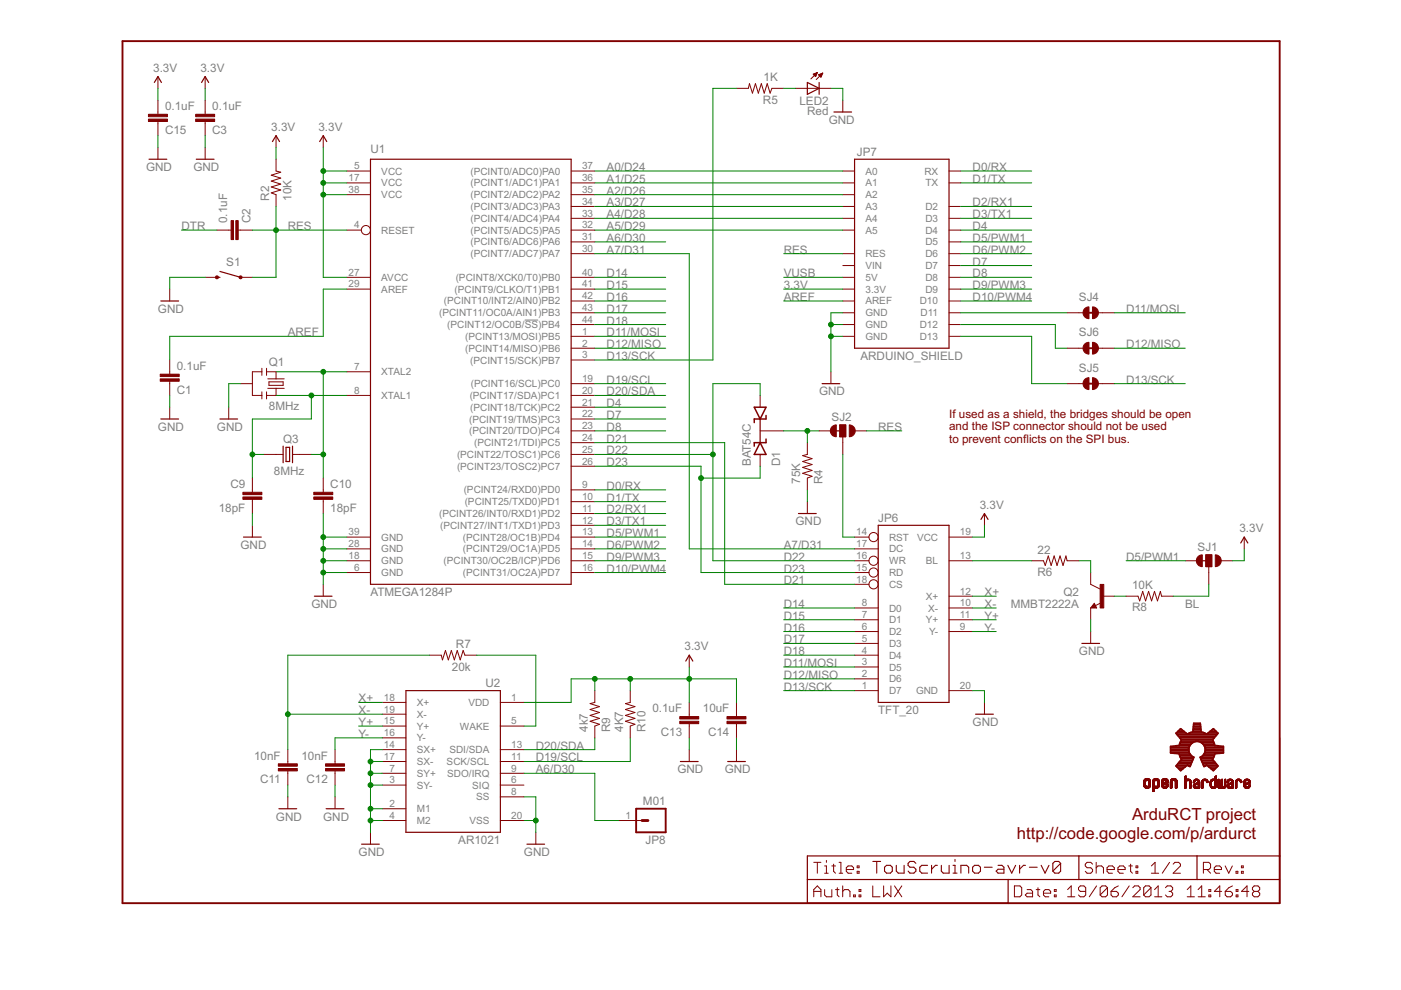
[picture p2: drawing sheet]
<svg xmlns="http://www.w3.org/2000/svg" width="297mm" height="210mm" viewBox="0 0 297 210" stroke-linecap="round" stroke-linejoin="round" font-family="sans-serif">
<defs><g id="words">
<g font-size="4" fill="#800000">
<text x="240" y="174">ArduRCT project</text>
<text x="215.6" y="178">http://code.google.com/p/ardurct</text>
</g>
<g font-size="2.8" fill="#808080">
<text x="32.5" y="15.2">3.3V</text>
<text x="42.5" y="15.2">3.3V</text>
<text x="161.9" y="17.2">1K</text>
<text x="35" y="23.4">0.1uF</text>
<text x="45" y="23.4">0.1uF</text>
<text x="161.8" y="22">R5</text>
<text x="169.5" y="22.2">LED2</text>
<text x="35" y="28.4">C15</text>
<text x="45" y="28.4">C3</text>
<text x="57.5" y="27.8">3.3V</text>
<text x="67.5" y="27.8">3.3V</text>
<text x="171.1" y="24.4">Red</text>
<text x="175.7" y="26.3">GND</text>
<text x="78.5" y="32.5">U1</text>
<text x="181.7" y="33">JP7</text>
<text x="31" y="36.3">GND</text>
<text x="41" y="36.3">GND</text>
<text x="128.6" y="36.3">A0/D24</text>
<text x="128.6" y="38.8">A1/D25</text>
<text x="128.6" y="41.3">A2/D26</text>
<text x="206.2" y="36.3">D0/RX</text>
<text x="206.2" y="38.8">D1/TX</text>
<text x="48.1" y="47.3" transform="rotate(-90 48.1 47.3)">0.1uF</text>
<text x="53.1" y="47.3" transform="rotate(-90 53.1 47.3)">C2</text>
<text x="57" y="42.5" transform="rotate(-90 57 42.5)">R2</text>
<text x="61.8" y="42.5" transform="rotate(-90 61.8 42.5)">10K</text>
<text x="128.6" y="43.8">A3/D27</text>
<text x="128.6" y="46.3">A4/D28</text>
<text x="206.2" y="43.8">D2/RX1</text>
<text x="206.2" y="46.3">D3/TX1</text>
<text x="38.5" y="48.8">DTR</text>
<text x="61" y="48.8">RES</text>
<text x="128.6" y="48.8">A5/D29</text>
<text x="128.6" y="51.3">A6/D30</text>
<text x="128.6" y="53.8">A7/D31</text>
<text x="166.2" y="53.8">RES</text>
<text x="206.2" y="51.3">D5/PWM1</text>
<text x="206.2" y="53.8">D6/PWM2</text>
<text x="206.2" y="48.8">D4</text>
<text x="48" y="56.3">S1</text>
<text x="128.6" y="58.8">D14</text>
<text x="166.2" y="58.8">VUSB</text>
<text x="206.2" y="58.8">D8</text>
<text x="206.2" y="56.3">D7</text>
<text x="128.6" y="61.3">D15</text>
<text x="128.6" y="63.8">D16</text>
<text x="166.2" y="63.8">AREF</text>
<text x="166.2" y="61.3">3.3V</text>
<text x="206.2" y="61.3">D9/PWM3</text>
<text x="206.2" y="63.8">D10/PWM4</text>
<text x="228.8" y="63.8">SJ4</text>
<text x="33.5" y="66.3">GND</text>
<text x="61" y="71.3">AREF</text>
<text x="128.6" y="71.3">D11/MOSI</text>
<text x="128.6" y="66.3">D17</text>
<text x="128.6" y="68.8">D18</text>
<text x="228.8" y="71.3">SJ6</text>
<text x="238.8" y="66.3">D11/MOSI</text>
<text x="57" y="77.6">Q1</text>
<text x="128.6" y="73.8">D12/MISO</text>
<text x="128.6" y="76.3">D13/SCK</text>
<text x="182.4" y="76.3">ARDUINO_SHIELD</text>
<text x="238.8" y="73.8">D12/MISO</text>
<text x="37.5" y="78.5">0.1uF</text>
<text x="37.5" y="83.5">C1</text>
<text x="128.6" y="81.3">D19/SCL</text>
<text x="128.6" y="83.8">D20/SDA</text>
<text x="173.7" y="83.8">GND</text>
<text x="228.8" y="78.8">SJ5</text>
<text x="238.8" y="81.3">D13/SCK</text>
<text x="57" y="86.8">8MHz</text>
<text x="128.6" y="86.3">D4</text>
<text x="128.6" y="88.8">D7</text>
<text x="176.3" y="89.3">SJ2</text>
<text x="33.5" y="91.3">GND</text>
<text x="46" y="91.3">GND</text>
<text x="60" y="93.9">Q3</text>
<text x="128.6" y="91.3">D8</text>
<text x="128.6" y="93.9">D21</text>
<text x="186.2" y="91.3">RES</text>
<text x="58.1" y="100.6">8MHz</text>
<text x="128.6" y="98.9">D23</text>
<text x="128.6" y="96.4">D22</text>
<text x="159.2" y="98.9" transform="rotate(-90 159.2 98.9)">BAT54C</text>
<text x="165.4" y="98.9" transform="rotate(-90 165.4 98.9)">D1</text>
<text x="48.9" y="103.5">C9</text>
<text x="70" y="103.5">C10</text>
<text x="128.6" y="103.9">D0/RX</text>
<text x="128.6" y="106.4">D1/TX</text>
<text x="169.7" y="102.6" transform="rotate(-90 169.7 102.6)">75K</text>
<text x="174.4" y="102.6" transform="rotate(-90 174.4 102.6)">R4</text>
<text x="207.7" y="107.9">3.3V</text>
<text x="46.4" y="108.5">18pF</text>
<text x="70" y="108.5">18pF</text>
<text x="128.6" y="113.9">D5/PWM1</text>
<text x="128.6" y="108.9">D2/RX1</text>
<text x="128.6" y="111.4">D3/TX1</text>
<text x="168.7" y="111.4">GND</text>
<text x="186.2" y="110.6">JP6</text>
<text x="262.8" y="112.9">3.3V</text>
<text x="51" y="116.4">GND</text>
<text x="128.6" y="116.4">D6/PWM2</text>
<text x="128.6" y="118.9">D9/PWM3</text>
<text x="166.2" y="116.4">A7/D31</text>
<text x="166.2" y="118.9">D22</text>
<text x="220" y="117.4">22</text>
<text x="238.8" y="118.9">D5/PWM1</text>
<text x="253.9" y="116.9">SJ1</text>
<text x="128.6" y="121.4">D10/PWM4</text>
<text x="166.2" y="121.4">D23</text>
<text x="166.2" y="123.9">D21</text>
<text x="220" y="122.1">R6</text>
<text x="240" y="124.9">10K</text>
<text x="66" y="128.9">GND</text>
<text x="78.5" y="126.4">ATMEGA1284P</text>
<text x="166.2" y="128.9">D14</text>
<text x="166.2" y="131.4">D15</text>
<text x="208.7" y="126.4">X+</text>
<text x="208.7" y="128.9">X-</text>
<text x="208.7" y="131.4">Y+</text>
<text x="214.3" y="128.9">MMBT2222A</text>
<text x="225.5" y="126.4">Q2</text>
<text x="240" y="129.6">R8</text>
<text x="251.3" y="128.9">BL</text>
<text x="96.7" y="137.4">R7</text>
<text x="145.1" y="137.9">3.3V</text>
<text x="166.2" y="133.9">D16</text>
<text x="166.2" y="136.4">D17</text>
<text x="208.7" y="133.9">Y-</text>
<text x="95.8" y="142.2">20k</text>
<text x="166.2" y="141.4">D11/MOSI</text>
<text x="166.2" y="143.9">D12/MISO</text>
<text x="166.2" y="138.9">D18</text>
<text x="228.8" y="138.9">GND</text>
<text x="76" y="148.9">X+</text>
<text x="102.9" y="145.7">U2</text>
<text x="166.2" y="146.4">D13/SCK</text>
<text x="76" y="151.4">X-</text>
<text x="76" y="153.9">Y+</text>
<text x="124.6" y="155.2" transform="rotate(-90 124.6 155.2)">4k7</text>
<text x="129.3" y="155.2" transform="rotate(-90 129.3 155.2)">R9</text>
<text x="132.1" y="155.2" transform="rotate(-90 132.1 155.2)">4K7</text>
<text x="136.9" y="155.2" transform="rotate(-90 136.9 155.2)">R10</text>
<text x="138.3" y="151.1">0.1uF</text>
<text x="149" y="151.1">10uF</text>
<text x="186.2" y="151.4">TFT_20</text>
<text x="206.2" y="153.9">GND</text>
<text x="53.9" y="161.1">10nF</text>
<text x="63.9" y="161.1">10nF</text>
<text x="76" y="156.4">Y-</text>
<text x="113.6" y="161.5">D19/SCL</text>
<text x="113.6" y="158.9">D20/SDA</text>
<text x="140.1" y="156.1">C13</text>
<text x="150.1" y="156.1">C14</text>
<text x="55.2" y="166.1">C11</text>
<text x="65" y="166.1">C12</text>
<text x="113.6" y="164">A6/D30</text>
<text x="143.6" y="164">GND</text>
<text x="153.6" y="164">GND</text>
<text x="58.5" y="174">GND</text>
<text x="68.5" y="174">GND</text>
<text x="136.3" y="170.7">M01</text>
<text x="97.2" y="179">AR1021</text>
<text x="136.9" y="179">JP8</text>
<text x="76" y="181.5">GND</text>
<text x="111.1" y="181.5">GND</text>
</g>
<g font-size="2.8" fill="#800000">
<text x="201.2" y="88.6">If used as a shield, the bridges should be open</text>
<text x="201.2" y="91.2">and the ISP connector should not be used</text>
<text x="201.2" y="93.9">to prevent conflicts on the SPI bus.</text>
</g>
<g font-size="2.4" fill="#808080">
<text x="75.1" y="35.9">5</text>
<text x="123.4" y="35.9">37</text>
<text x="73.9" y="38.4">17</text>
<text x="73.9" y="40.9">38</text>
<text x="80.8" y="39.5">VCC</text>
<text x="80.8" y="37">VCC</text>
<text x="99.7" y="39.5">(PCINT1/ADC1)PA1</text>
<text x="99.7" y="37">(PCINT0/ADC0)PA0</text>
<text x="123.4" y="40.9">35</text>
<text x="123.4" y="38.4">36</text>
<text x="183.5" y="37">A0</text>
<text x="183.5" y="39.5">A1</text>
<text x="196" y="37">RX</text>
<text x="196.2" y="39.5">TX</text>
<text x="80.8" y="42">VCC</text>
<text x="99.7" y="47">(PCINT4/ADC4)PA4</text>
<text x="99.7" y="44.5">(PCINT3/ADC3)PA3</text>
<text x="99.7" y="42">(PCINT2/ADC2)PA2</text>
<text x="123.4" y="45.9">33</text>
<text x="123.4" y="43.4">34</text>
<text x="183.5" y="42">A2</text>
<text x="183.5" y="44.5">A3</text>
<text x="183.5" y="47">A4</text>
<text x="196.2" y="44.5">D2</text>
<text x="196.2" y="47">D3</text>
<text x="75.1" y="48.4">4</text>
<text x="80.8" y="49.5">RESET</text>
<text x="99.7" y="52">(PCINT6/ADC6)PA6</text>
<text x="99.7" y="49.5">(PCINT5/ADC5)PA5</text>
<text x="123.4" y="50.9">31</text>
<text x="123.4" y="53.4">30</text>
<text x="123.4" y="48.4">32</text>
<text x="183.5" y="49.5">A5</text>
<text x="196.2" y="49.5">D4</text>
<text x="196.2" y="52">D5</text>
<text x="73.9" y="58.4">27</text>
<text x="80.8" y="59.6">AVCC</text>
<text x="96.6" y="59.6">(PCINT8/XCK0/T0)PB0</text>
<text x="99.7" y="54.5">(PCINT7/ADC7)PA7</text>
<text x="123.4" y="58.4">40</text>
<text x="183.5" y="57">VIN</text>
<text x="183.5" y="54.5">RES</text>
<text x="183.5" y="59.6">5V</text>
<text x="196.2" y="54.5">D6</text>
<text x="196.2" y="57">D7</text>
<text x="196.2" y="59.6">D8</text>
<text x="73.9" y="61">29</text>
<text x="80.8" y="62.1">AREF</text>
<text x="94.1" y="64.6">(PCINT10/INT2/AIN0)PB2</text>
<text x="96.4" y="62.1">(PCINT9/CLKO/T1)PB1</text>
<text x="123.4" y="66">43</text>
<text x="123.4" y="63.5">42</text>
<text x="123.4" y="61">41</text>
<text x="183.5" y="64.6">AREF</text>
<text x="183.5" y="62.1">3.3V</text>
<text x="195" y="64.6">D10</text>
<text x="196.2" y="62.1">D9</text>
<text x="93.1" y="67.1">(PCINT11/OC0A/AIN1)PB3</text>
<text x="94.8" y="69.6">(PCINT12/OC0B/SS)PB4</text>
<text x="123.4" y="71">1</text>
<text x="123.4" y="68.5">44</text>
<text x="183.5" y="67.1">GND</text>
<text x="183.5" y="69.6">GND</text>
<text x="195" y="69.6">D12</text>
<text x="195.2" y="67.1">D11</text>
<text x="98.6" y="74.6">(PCINT14/MISO)PB6</text>
<text x="98.6" y="72.1">(PCINT13/MOSI)PB5</text>
<text x="99.7" y="77.1">(PCINT15/SCK)PB7</text>
<text x="123.4" y="76">3</text>
<text x="123.4" y="73.5">2</text>
<text x="183.5" y="72.1">GND</text>
<text x="195" y="72.1">D13</text>
<text x="75.1" y="83.5">8</text>
<text x="75.1" y="78.5">7</text>
<text x="80.8" y="79.6">XTAL2</text>
<text x="99.8" y="82.1">(PCINT16/SCL)PC0</text>
<text x="123.4" y="83.5">20</text>
<text x="123.4" y="81">19</text>
<text x="80.8" y="84.6">XTAL1</text>
<text x="99.5" y="89.6">(PCINT19/TMS)PC3</text>
<text x="99.6" y="84.6">(PCINT17/SDA)PC1</text>
<text x="99.7" y="87.1">(PCINT18/TCK)PC2</text>
<text x="123.4" y="88.5">22</text>
<text x="123.4" y="86">21</text>
<text x="99.5" y="92.1">(PCINT20/TDO)PC4</text>
<text x="100.5" y="94.6">(PCINT21/TDI)PC5</text>
<text x="123.4" y="93.5">24</text>
<text x="123.4" y="91">23</text>
<text x="96.9" y="99.6">(PCINT23/TOSC2)PC7</text>
<text x="96.9" y="97.1">(PCINT22/TOSC1)PC6</text>
<text x="123.4" y="98.5">26</text>
<text x="123.4" y="96">25</text>
<text x="98.3" y="104.6">(PCINT24/RXD0)PD0</text>
<text x="98.5" y="107.1">(PCINT25/TXD0)PD1</text>
<text x="123.4" y="106">10</text>
<text x="123.4" y="103.5">9</text>
<text x="73.9" y="113.5">39</text>
<text x="93.1" y="109.6">(PCINT26/INT0/RXD1)PD2</text>
<text x="93.3" y="112.1">(PCINT27/INT1/TXD1)PD3</text>
<text x="123.4" y="113.5">13</text>
<text x="123.4" y="111">12</text>
<text x="123.4" y="108.5">11</text>
<text x="181.5" y="113.5">14</text>
<text x="203.5" y="113.5">19</text>
<text x="73.9" y="118.5">18</text>
<text x="73.9" y="116">28</text>
<text x="80.8" y="119.6">GND</text>
<text x="80.8" y="117.1">GND</text>
<text x="80.8" y="114.6">GND</text>
<text x="94" y="119.6">(PCINT30/OC2B/ICP)PD6</text>
<text x="98.2" y="117.1">(PCINT29/OC1A)PD5</text>
<text x="98.2" y="114.6">(PCINT28/OC1B)PD4</text>
<text x="123.4" y="118.5">15</text>
<text x="123.4" y="116">14</text>
<text x="181.5" y="116">17</text>
<text x="181.5" y="118.5">16</text>
<text x="188.5" y="114.6">RST</text>
<text x="188.5" y="117.1">DC</text>
<text x="188.5" y="119.6">WR</text>
<text x="194.4" y="114.6">VCC</text>
<text x="196.3" y="119.6">BL</text>
<text x="203.5" y="118.5">13</text>
<text x="75.1" y="121">6</text>
<text x="80.8" y="122.1">GND</text>
<text x="98.2" y="122.1">(PCINT31/OC2A)PD7</text>
<text x="123.4" y="121">16</text>
<text x="181.5" y="123.5">18</text>
<text x="181.5" y="121">15</text>
<text x="188.5" y="124.6">CS</text>
<text x="188.5" y="122.1">RD</text>
<text x="182.7" y="128.6">8</text>
<text x="182.7" y="131.1">7</text>
<text x="188.5" y="129.7">D0</text>
<text x="196.3" y="127.2">X+</text>
<text x="196.8" y="129.7">X-</text>
<text x="203.5" y="126">12</text>
<text x="203.5" y="128.6">10</text>
<text x="203.5" y="131.1">11</text>
<text x="182.7" y="133.6">6</text>
<text x="182.7" y="136.1">5</text>
<text x="188.5" y="132.2">D1</text>
<text x="188.5" y="134.7">D2</text>
<text x="188.5" y="137.2">D3</text>
<text x="196.3" y="132.2">Y+</text>
<text x="197" y="134.7">Y-</text>
<text x="203.5" y="133.6">9</text>
<text x="182.7" y="138.6">4</text>
<text x="182.7" y="141.1">3</text>
<text x="182.7" y="143.6">2</text>
<text x="188.5" y="139.7">D4</text>
<text x="188.5" y="142.2">D5</text>
<text x="81.4" y="148.6">18</text>
<text x="88.4" y="149.7">X+</text>
<text x="99.3" y="149.7">VDD</text>
<text x="108.4" y="148.6">1</text>
<text x="182.7" y="146.1">1</text>
<text x="188.5" y="147.2">D7</text>
<text x="188.5" y="144.7">D6</text>
<text x="194.2" y="147.2">GND</text>
<text x="203.5" y="146.1">20</text>
<text x="81.4" y="151.1">19</text>
<text x="81.4" y="153.6">15</text>
<text x="88.4" y="152.2">X-</text>
<text x="88.4" y="154.7">Y+</text>
<text x="97.5" y="154.7">WAKE</text>
<text x="108.4" y="153.6">5</text>
<text x="81.4" y="156.1">16</text>
<text x="81.4" y="158.6">14</text>
<text x="81.4" y="161.1">17</text>
<text x="88.4" y="157.2">Y-</text>
<text x="88.4" y="159.7">SX+</text>
<text x="95.3" y="159.7">SDI/SDA</text>
<text x="108.4" y="158.6">13</text>
<text x="108.4" y="161.1">11</text>
<text x="82.6" y="163.6">7</text>
<text x="82.6" y="166.1">3</text>
<text x="88.4" y="162.2">SX-</text>
<text x="88.4" y="164.7">SY+</text>
<text x="88.4" y="167.2">SY-</text>
<text x="94.7" y="162.2">SCK/SCL</text>
<text x="94.8" y="164.7">SDO/IRQ</text>
<text x="100.1" y="167.2">SIQ</text>
<text x="108.4" y="163.6">9</text>
<text x="108.4" y="166.1">6</text>
<text x="82.6" y="171.1">2</text>
<text x="82.6" y="173.6">4</text>
<text x="88.4" y="172.2">M1</text>
<text x="100.9" y="169.7">SS</text>
<text x="108.4" y="173.6">20</text>
<text x="108.4" y="168.6">8</text>
<text x="132.6" y="173.6">1</text>
<text x="88.4" y="174.7">M2</text>
<text x="99.5" y="174.7">VSS</text>
</g>
</g></defs>
<path d="M111.3 67.9h2.8" fill="none" stroke="#808080" stroke-width=".21"/>
<g fill="none" stroke="#800000" stroke-width=".21">
<path d="M33.5 16.2v2.5M43.5 16.2v2.5M156.1 18.7h2.6l.2-1 .6 2 .7-2 .6 2 .6-2 .6 2 .7-2 .6 2 .4-1h2.5M168.7 18.7h7.5M172.4 15.7l.9-.3-.4 .8zM172.5 15.8h.6M172.6 15.7h.6M172.6 15.9h.5M172.7 16h.3M172.8 15.6h.4M172.8 16.2h.2M173.1 15.5h.2"/>
<path d="M173.3 15.4l-1.4 1.3M173.5 15.9l.9-.4-.3 .9zM173.6 15.9h.6M173.7 15.8h.6M173.7 16h.5M173.8 16.2h.3M174 15.7h.3M174 16.3h.1M174.2 15.6h.2M174.4 15.5l-1.3 1.4M33.5 21.3v3M33.5 25.8v3"/>
<path d="M33.5 31.3v2.5M43.5 21.3v3M43.5 25.8v3M43.5 31.3v2.5M58.5 33.8v2.5l1 .2-2 .6 2 .7-2 .6 2 .6-2 .6 2 .7-2 .6 1 .4v2.5M58.5 28.8v2.5M68.5 28.8v2.5M73.5 38.8h5M73.5 36.3h5M121.1 38.8h5M121.1 36.3h5M178.7 21.3v2.4"/>
<path d="M178.7 38.8h2.5M178.7 36.3h2.5M201.2 38.8h2.5M201.2 36.3h2.5M43.5 58.8h2.5M46 48.8h3M50.5 48.8h3M51 58.8h2.5M73.5 48.8h3.1M73.5 58.8h5M73.5 41.3h5M121.1 48.8h5"/>
<path d="M121.1 58.8h5M121.1 51.3h5M121.1 53.8h5M121.1 46.3h5M121.1 43.8h5M121.1 41.3h5M178.7 48.8h2.5M178.7 58.8h2.5M178.7 53.8h2.5M178.7 46.3h2.5M178.7 43.8h2.5M178.7 41.3h2.5"/>
<path d="M178.7 56.3h2.5M201.2 48.8h2.5M201.2 58.8h2.5M201.2 51.3h2.5M201.2 53.8h2.5M201.2 46.3h2.5M201.2 43.8h2.5M201.2 56.3h2.5M36 61.3v2.5M36 76.3v3M55.5 78.8h-2v5h2M55.5 78.1v1.5"/>
<path d="M56.5 78.8h2v1.5M56.5 78.1v1.5M73.5 78.8h5M73.5 61.3h5M121.1 76.3h5M121.1 73.8h5M121.1 71.3h5M121.1 68.8h5M121.1 66.3h5M121.1 63.8h5M121.1 61.3h5M176.2 78.8v2.5"/>
<path d="M178.7 71.3h2.5M178.7 68.8h2.5M178.7 66.3h2.5M178.7 63.8h2.5M178.7 61.3h2.5M201.2 71.3h2.5M201.2 68.8h2.5M201.2 66.3h2.5M201.2 63.8h2.5M201.2 61.3h2.5M226.3 73.8h3.3M226.3 66.3h3.3"/>
<path d="M232.9 73.8h3.4M232.9 66.3h3.4M36 80.8v3M36 86.3v2.5M48.5 86.3v2.5M51 81.3h2.5M55.5 83.1v1.5M56 96.4h4M56.5 83.1v1.5M56.8 80.3h3.5M56.8 82.3h3.5M57 81h3v.7h-3z"/>
<path d="M58.5 82.3v1.5h-2M62 96.4h4M73.5 83.8h5M121.1 83.8h5M121.1 81.3h5M121.1 98.8h5M121.1 96.4h5M121.1 93.9h5M121.1 91.4h5M121.1 88.8h5M121.1 86.3h5M161.2 91.4h5"/>
<path d="M161.2 83.8v2.5M161.2 96.4v2.4M171.2 93.9v2.5l-1 .2 2 .6-2 .7 2 .6-2 .6 2 .6-2 .7 2 .6-1 .4v2.5M173.7 91.4h2.5M178.1 90.1h1.2v2.5h-1.2zM178.7 92.6v3.8M181.2 91.4h2.5M226.3 81.3h3.3M232.9 81.3h3.4M53.5 101.4v3M53.5 105.9v3M53.5 111.4v2.5"/>
<path d="M68.5 101.4v3M68.5 105.9v3M73.5 118.9h5M73.5 116.4h5M73.5 113.9h5M121.1 118.9h5M121.1 116.4h5M121.1 113.9h5M121.1 111.4h5M121.1 108.9h5M121.1 106.4h5M121.1 103.9h5"/>
<path d="M171.2 106.4v2.5M181.2 118.9h3M181.2 116.4h5M181.2 113.9h3M201.2 118.9h5M201.2 113.9h5M208.7 108.9v2.5M218.7 118.9h2.5l.4 1 .6-2 .7 2 .6-2 .6 2 .6-2 .7 2 .6-2 .3 1h2.4M251.3 118.9h2.5M255.7 117.6h1.2v2.5h-1.2zM258.8 118.9h2.5M263.8 113.9v2.5"/>
<path d="M68.5 123.9v2.5M73.5 121.4h5M91.1 138.9h2.5l.2 1 .6-2 .7 2 .6-2 .6 2 .6-2 .7 2 .6-2 .4 1h2.5M121.1 121.4h5M146.1 138.9v2.5M181.2 121.4h3M181.2 128.9h5M181.2 138.9h5M181.2 123.9h3M181.2 131.4h5M181.2 133.9h5M181.2 136.4h5"/>
<path d="M201.2 128.9h5M201.2 126.4h5M201.2 131.4h5M201.2 133.9h5M231.2 121.4v2.5l2.1 1M231.2 128.9v2.5M231.2 133.9v2.5M232 127.9l.5 1h-1.3zM233.4 127.8l-1.2 .6M233.8 126.4h2.5M238.8 126.4h2.5l.3 1 .7-2 .6 2 .6-2 .7 2 .6-2 .6 2 .6-2 .3 1h2.5M256.3 120.1v3.8"/>
<path d="M61 158.9v3M71 158.9v3M81 148.9h5.1M81 151.4h5.1M81 153.9h5.1M81 156.4h5.1M81 158.9h5.1M106.1 148.9h5M106.1 153.9h5M106.1 158.9h5M126.1 146.4v2.5l-1 .3 2 .6-2 .6 2 .7-2 .6 2 .6-2 .6 2 .7-1 .3v2.5M133.6 146.4v2.5l-1 .3 2 .6-2 .6 2 .7-2 .6 2 .6-2 .6 2 .7-1 .3v2.5"/>
<path d="M146.1 148.9v3M146.1 153.4v3M146.1 158.9v2.6M156.1 148.9v3M156.1 153.4v3M156.1 158.9v2.6M181.2 146.4h5M181.2 141.4h5M181.2 143.9h5M201.2 146.4h5M208.7 148.9v2.5M61 163.4v3.1"/>
<path d="M61 169v2.5M71 163.4v3.1M71 169v2.5M78.5 176.5v2.5M81 166.5h5.1M81 171.5h5.1M81 174h5.1M81 161.5h5.1M81 164h5.1M106.1 166.5h5M106.1 174h5M106.1 161.5h5"/>
<path d="M106.1 164h5M106.1 169h5M113.6 176.5v2.5M131.1 174h5M242.5 166.5h.4M242.5 166.4h.4M242.5 166.3h.4M242.5 166.2h.4M242.5 166.1h.4M242.5 166h.4M242.5 165.9h.4M242.5 165.8h.4"/>
<path d="M242.5 165.7h.4M242.5 166.6l.5 .1M242.5 166.6h.4M242.5 165.6h.4M242.5 166.7h.6M242.5 166.7l1.4 .1M242.6 165.4h1.3M242.6 166.8h1.2M242.6 165.4h1.2M242.6 165.3h1.2M242.7 166.9h1.1M242.7 165.3h1.1"/>
<path d="M242.7 165.2h1M242.8 167h.9M242.8 165.2h.8M242.8 167h.8M242.9 165.1h.7M243 167.1h.5M243 165.6h-.5M243 165.5h-.5M243 165.1h.4M243.1 165.5h-.6M243.1 167.2h.2M243.3 165.5h.6"/>
<path d="M243.4 165.5h.5M243.5 165.6h.4M243.5 166.6h.4M243.5 166.5h.4M243.5 165.7h.4M243.5 166.4h.4M243.5 166.3h.4M243.5 166.2h.4M243.5 166.1h.4M243.5 166h.4M243.5 165.9h.4M243.5 165.8h.4"/>
<path d="M243.7 166.9l-1 .1M243.8 166.8l-1.2 .1M243.9 166.7h-.5M243.9 166.6l-.5 .1M244.4 167.6h.4M244.4 167.5h.4M244.4 167.4h.4M244.4 167.3h.4M244.4 167.2h.4M244.4 167.1h1M244.4 166.7l1.4 .1M244.4 166.7h.5"/>
<path d="M244.4 166.6l.5 .1M244.4 166.6h.4M244.4 166.5h.4M244.4 166.4h.4M244.4 166.3h.4M244.4 166.2h.4M244.4 166.1h.4M244.4 166h.4M244.4 165.9h.4M244.4 165.8h.4M244.4 165.7h.4M244.4 165.6h.4"/>
<path d="M244.5 165.4h1.2M244.5 165.3h1.2M244.6 167.8h-.2M244.6 165.2h1M244.7 165.2h.8M244.7 167.7l-.3 .1M244.8 167.7h-.4M244.8 165.1h.6M244.8 165.7h-.4M244.8 165.6h-.4M244.9 165.5h-.5M244.9 165.1h.4"/>
<path d="M245 165.5h-.6M245 167.2h.2M245.2 165.5h.6M245.3 166.7h.5M245.3 165.5h.5M245.4 165.6h.4M245.4 166.6h.4M245.4 166.5h.4M245.4 165.7h.4M245.4 166.4h.4M245.4 166.3h.4M245.4 166.2h.4"/>
<path d="M245.4 166.1h.4M245.4 166h.4M245.4 165.9h.4M245.4 165.8h.4M245.5 167l-1.1 .1M245.6 167h-1.2M245.6 166.9l-1.2 .1M245.7 166.9h-1.3M245.7 166.8l-1.3 .1M245.7 166.8h-1.3M245.7 165.4h-1.2M245.8 166.6h-.4"/>
<path d="M246.3 166.6h.4M246.3 166.5h.4M246.3 165.9l.4 .1M246.3 165.9h.3M246.3 165.8h.3M246.3 165.6h.4M246.3 166.7h.5M246.3 166.7h1.3M246.4 166.8h1.2M246.4 165.4h1.2M246.4 165.3h1.2M246.4 166.9h1.1"/>
<path d="M246.4 165.3h1.1M246.5 166.9h1M246.5 165.2h1M246.5 167h.9M246.5 165.2h.9M246.6 167h.8M246.6 165.8h-.3M246.6 165.1h.7M246.7 165.7l-.4 .1M246.7 165.7h-.4M246.7 165.6h-.4M246.7 167.1h.5"/>
<path d="M246.7 166.4h-.4M246.7 166h1M246.8 165.5h-.5M246.8 165.1h.4M246.8 166.4h-.5M246.9 167.2h.2M246.9 165.5h-.6M246.9 165.9h.8M247 166.3h-.7M247 165.9h.7M247.1 165.5h.5M247.1 165.8h.6"/>
<path d="M247.1 166.7h.5M247.2 166.2h-.9M247.2 165.5h.5M247.2 165.6h.5M247.2 165.8h.5M247.3 166.6h.4M247.3 165.6h.4M247.3 166.5h.4M247.3 165.7h.4M247.3 166.2h-1M247.3 166.4h.4M247.4 166.3h.3"/>
<path d="M247.4 166.1h-1.1M247.5 166.3h.2M247.5 166.1h-1.2M247.6 166.2h.1M247.6 165.4h-1.3M247.6 166h-1.3M247.7 166.6h-.5M248.1 166.9h.4M248.1 166.8h.4M248.1 166.7h.4M248.1 166.6h.4M248.1 166.5h.4"/>
<path d="M248.1 166.4h.4M248.1 166.3h.4M248.1 166.2h.4M248.1 166.1h.4M248.1 166h.4M248.1 165.9h.4M248.1 165.8h.4M248.1 165.7h.4M248.2 167.1h.1M248.2 165.4h1.3M248.3 165.3h1.1M248.4 165.2h1"/>
<path d="M248.4 165.2h.9M248.5 167l-.4 .1M248.5 167h-.4M248.5 165.1h.7M248.5 165.7h-.4M248.6 165.6l-.4 .1M248.6 165.6h-.4M248.6 165.1h.5M248.7 165.5h-.5M248.8 165.5h-.6M249 165.5h.5M249.1 165.5h.5"/>
<path d="M249.1 165.6h.5M249.2 165.6h.4M249.2 166.9h.4M249.2 166.8h.4M249.2 166.7h.4M249.2 166.6h.4M249.2 166.5h.4M249.2 166.4h.4M249.2 166.3h.4M249.2 166.2h.4M249.2 166.1h.4M249.2 166h.4"/>
<path d="M249.2 165.9h.4M249.2 165.8h.4M249.2 165.7h.4M249.2 167.1h.2M249.5 167l-.3 .1M249.5 165.4h-1.3M249.6 167h-.4M251.2 167.1h.2M251.2 164.7h.3M251.2 167h.3M251.2 166.9h.3M251.2 166.8h.3"/>
<path d="M251.2 166.7h.3M251.2 166.6h.3M251.2 166.5h.3M251.2 166.4h.3M251.2 166.3h.3M251.2 166.2h.3M251.2 166.1h.3M251.2 166h.3M251.2 165.9h.3M251.2 165.8h.3M251.2 165.7h.3M251.2 165.4h1.2"/>
<path d="M251.2 165.3h1.1M251.2 165.2l1.1 .1M251.2 165.2h.3M251.2 165.1h.3M251.2 165h.3M251.2 164.9h.3M251.2 164.8h.3M251.2 164.6h.3M251.2 167.2h.1M251.3 164.6h.2M251.3 164.5h.2M251.5 167l-.3 .1"/>
<path d="M251.5 165.8h-.3M251.5 165.7h-.3M251.6 165.6l-.4 .1M251.6 165.2h.6M251.7 165.6h-.5M251.7 165.5h-.5M251.8 165.2h.1M252.1 165.5h.4M252.1 165.6h.4M252.2 165.6h.3M252.2 165.7h.3M252.3 165.7h.3"/>
<path d="M252.3 167h.2M252.3 166.9h.3M252.3 166.8h.3M252.3 166.7h.3M252.3 166.6h.3M252.3 166.5h.3M252.3 166.4h.3M252.3 166.3h.3M252.3 166.2h.3M252.3 166.1h.3M252.3 166h.3M252.3 165.9h.3"/>
<path d="M252.3 165.8h.3M252.4 167.2h-.1M252.5 165.5h-1.3M252.5 167.1h-.2M252.5 167l-.2 .1M252.6 166.9l-.3 .1M253 166.7l.4 .1M253 166.7h.3M253 166.6h.3M253 165.9h.2M253 166.8l.5 .1M253 166.8h.4"/>
<path d="M253 165.7h.3M253 166.9h.9M253 165.6h.4M253.1 166.9l.8 .1M253.2 167h.7M253.2 165.4h1M253.3 165.9h-.3M253.3 165.3h.8M253.3 165.8l-.3 .1M253.3 167.1h.6M253.3 165.8h-.3M253.3 166.2h1.1"/>
<path d="M253.3 165.7h-.3M253.4 166.5l-.4 .1M253.4 167.2h.5M253.4 166.5h-.4M253.4 165.2h.6M253.4 166.1h1M253.4 165.6h-.4M253.5 165.5h-.4M253.5 166.4l-.5 .1M253.6 167.2h.1M253.6 166.1h.8M253.6 166.4h-.6"/>
<path d="M253.6 165.2h.1M253.7 166.9h.1M253.7 166h.7M253.8 166.3h-.7M253.8 166h.6M253.9 166.3h-.7M253.9 165.5h.4M253.9 165.6h.4M254 165.9h.4M254 165.6h.3M254 165.7h.3M254 166.3h.4"/>
<path d="M254 165.7l.4 .1M254.1 167.2h.1M254.1 167h.3M254.1 166.9h.3M254.1 166.8h.3M254.1 166.7h.3M254.1 166.6h.3M254.1 166.5h.3M254.1 166.4h.3M254.1 166.3h.3M254.1 165.8h.3M254.3 167.1h-.2"/>
<path d="M254.3 165.5h-1.2M254.4 167l-.3 .1M254.4 166.2h-1.2M254.8 167.2h.1M254.8 167h.3M254.8 166.9h.3M254.8 166.8h.3M254.8 166.7h.3M254.8 166.6h.3M254.8 166.5h.3M254.8 166.4h.3M254.8 166.3h.3"/>
<path d="M254.8 166.2h.3M254.8 166.1h.3M254.8 166h.3M254.8 165.9h.3M254.8 165.8h.3M254.8 165.7h.3M254.8 165.6h.4M254.9 165.4h1.1M255 165.4h1M255 167.1h-.2M255 165.3h.9M255.1 167l-.3 .1"/>
<path d="M255.1 165.3h.8M255.1 165.8h-.3M255.1 165.7h-.3M255.2 165.2h.5M255.2 165.6h-.4M255.3 165.5h-.4M255.4 165.2h.1M255.6 165.5h.5M255.7 165.6h.4M255.8 165.6h.3M255.8 165.7h.3M255.8 165.8h.3"/>
<path d="M255.9 165.9h.1M256 165.5h-1.1M256.1 165.9h-.2M256.1 165.8l-.2 .1M256.6 166.5h.3M256.6 166.4h.3M256.6 166.3h.3M256.6 166.2h.3M256.6 166.1h.3M256.6 166h.3M256.6 165.9h.3M256.6 166.6h.3"/>
<path d="M256.6 165.8h.3M256.6 166.7l.4 .1M256.6 166.7h.3M256.6 165.7h.3M256.6 166.8l.6 .1M256.6 166.8h.4M256.7 166.9h1.1M256.7 165.4h1.2M256.8 165.4h1.1M256.8 167h.9M256.8 165.3h1.1M256.9 165.3h1"/>
<path d="M256.9 167.1h.7M256.9 165.7h-.3M257 165.2h.5M257 167.2h.5M257 165.6h-.4M257.1 165.5h-.5M257.2 167.2h.1M257.2 165.2h.1M257.4 165.5h.5M257.5 166.8h.4M257.5 165.6h.4M257.6 165.6h.3"/>
<path d="M257.6 166.7h.3M257.6 165.7h.3M257.6 166.6h.3M257.6 166.5h.3M257.6 166.4h.3M257.6 166.3h.3M257.6 166.2h.3M257.6 166.1h.3M257.6 166h.3M257.6 165.9h.3M257.6 165.8h.3M257.6 165.2h.3"/>
<path d="M257.6 165.1h.3M257.6 165h.3M257.6 164.9h.3M257.6 164.8h.3M257.6 164.7h.3M257.7 164.6h.2M257.7 164.5h.2M257.9 166.8l-.6 .1M257.9 166.7l-.4 .1M257.9 165.5h-1.2M258.2 166.6h.3M258.2 166.5h.3"/>
<path d="M258.2 166.4h.3M258.2 166.3h.3M258.2 166.2h.3M258.2 166.1h.3M258.2 166h.3M258.2 165.9h.3M258.2 165.8h.3M258.2 165.7h.3M258.2 165.6h.3M258.2 165.5h.3M258.2 165.4h.3M258.2 166.8l.4 .1"/>
<path d="M258.2 166.8h.3M258.2 166.7l.3 .1M258.2 166.7h.3M258.2 165.3h.3M258.2 166.9h1.6M258.3 166.9h1.5M258.3 167h1.5M258.3 167h1.4M258.4 165.2h.1M258.4 167.1h.6M258.5 167.2h.4M258.7 167.2h.1"/>
<path d="M258.7 166.9h.6M258.8 166.8h.4M258.9 166.7h.3M258.9 166.6h.3M258.9 166.5h.3M258.9 166.4h.3M258.9 166.3h.3M258.9 166.2h.3M258.9 166.1h.3M258.9 166h.3M258.9 165.9h.3M258.9 165.8h.3"/>
<path d="M258.9 165.7h.3M258.9 165.6h.3M258.9 165.5h.3M258.9 165.4h.3M258.9 165.3h.3M259.1 165.2h.1M259.1 167.1h.6M259.2 167.2h.4M259.5 166.8h.4M259.5 166.7h.4M259.6 166.7h.3M259.6 166.6h.3"/>
<path d="M259.6 166.5h.3M259.6 166.4h.3M259.6 166.3h.3M259.6 166.2h.3M259.6 166.1h.3M259.6 166h.3M259.6 165.9h.3M259.6 165.8h.3M259.6 165.7h.3M259.6 165.6h.3M259.6 165.5h.3M259.6 165.4h.3"/>
<path d="M259.6 165.3h.3M259.7 165.2h.2M259.9 166.8l-.5 .1M260.1 166.7l.4 .1M260.1 166.7h.4M260.1 166.6h.4M260.2 166.8h.3M260.2 165.7h.3M260.2 166.8l.4 .1M260.2 166.9h.8M260.2 166.9l.8 .1M260.3 167h.7"/>
<path d="M260.3 165.9l-.1 .1M260.3 165.4h1M260.4 165.9h-.2M260.4 165.3h.9M260.4 167.1h.6M260.4 165.8l-.2 .1M260.4 165.3h.8M260.5 166.2h1M260.5 165.8h-.3M260.5 166.5h-.4M260.5 165.7h-.3M260.5 167.2h.5"/>
<path d="M260.5 165.6l-.3 .1M260.5 166.5h-.3M260.6 166.1h.9M260.6 165.2h.5M260.6 165.6h-.4M260.6 165.5h-.4M260.7 166.4l-.5 .1M260.7 166.4h-.5M260.7 166.1h.8M260.8 165.2h.1M260.8 166.9h.2M260.8 166h.7"/>
<path d="M260.9 166.3h-.7M261 166h.5M261 165.5h.4M261 166.3h-.7M261.1 165.6h.4M261.1 165.9h.4M261.1 165.6l.4 .1M261.2 165.7h.3M261.2 165.8h.3M261.2 167h.3M261.2 166.9h.3M261.2 166.8h.3"/>
<path d="M261.2 166.7h.3M261.2 166.6h.3M261.2 166.5h.3M261.2 166.4h.3M261.2 166.3h.3M261.3 167.2h-.1M261.4 165.5h-1.1M261.4 167.1h-.2M261.5 167l-.3 .1M261.5 166.2h-1.2M261.9 167h.3M261.9 166.9h.3"/>
<path d="M261.9 166.8h.3M261.9 166.7h.3M261.9 166.6h.3M261.9 166.5h.3M261.9 166.4h.3M261.9 166.3h.3M261.9 166.2h.3M261.9 166.1h.3M261.9 166h.3M261.9 165.9h.3M261.9 165.8h.3M262 167.2h.1"/>
<path d="M262.1 165.4h1M262.1 167.1h-.2M262.2 165.3h.8M262.2 167l-.3 .1M262.2 165.7l-.2 .1M262.3 165.7h-.3M262.3 165.6l-.3 .1M262.3 165.2h.6M262.4 165.6h-.4M262.4 165.5h-.4M262.6 165.2h.1M262.8 165.5h.4"/>
<path d="M262.8 165.6h.4M262.9 165.6h.3M263 165.7h.3M263 165.8h.3M263 165.9h.1M263.2 165.5h-1.2M263.2 165.9h-.2M263.3 165.8l-.3 .1M263.7 166.6l.4 .1M263.7 166.6h.3M263.7 166.5h.4M263.7 166.1h1.2"/>
<path d="M263.7 166.1h.3M263.7 166h.3M263.7 165.9h.3M263.7 165.8h.3M263.7 166.7l.4 .1M263.7 166.7h.4M263.8 166.8h.4M263.8 166.8l.5 .1M263.8 166.9h1.1M263.9 165.4h1M263.9 167h.9M264 167h.8"/>
<path d="M264 165.3h.8M264 166.5h-.3M264 165.7l-.3 .1M264.1 165.7h-.4M264.1 167.1h.6M264.1 165.6l-.4 .1M264.1 165.2h.6M264.1 165.6h-.3M264.2 167.2h.4M264.2 166.4l-.5 .1M264.2 165.5h-.4M264.2 166.1h.8"/>
<path d="M264.3 166.4h-.6M264.3 165.2h.2M264.4 167.2h.1M264.5 166.3h-.8M264.5 166h.6M264.5 166.9h.5M264.6 165.5h.4M264.6 165.9h.5M264.6 165.6h.4M264.7 166.8h.3M264.7 166.2h-1M264.7 165.9h.4"/>
<path d="M264.7 165.6l.3 .1M264.7 166.7h.3M264.7 165.7h.3M264.8 166.6h.2M264.8 165.7h.2M264.8 165.8h.3M264.8 166.5h.3M264.8 166.2h-1.1M264.9 166.9l-1 .1M265 166.4h.1M265 165.5h-1.2M265 166.8h-.4"/>
<path d="M265 166h-.7M172.5 182.8h1.6M172.5 189h1.6M172.5 190.1v-1.5l.8-.8 .8 .8v1.5M173.3 182.8v2.3M174.8 188.6v1.2l.4 .3h1.2v-1.5M174.8 185.1h.8M174.8 183.6h.4v1.5M175.2 182.4v.4M176.4 183.6h.7M176.7 183.2v1.5l.4 .4M177.1 188.6h.8"/>
<path d="M177.5 188.2v1.6l.4 .3M177.9 185.1h.8M177.9 182.8h.4v2.3M178.7 189l.3-.4h.8l.4 .4v1.1M178.7 187.8v2.3M179.4 184.4h1.6v-.4l-.4-.4h-.8l-.4 .4v.7l.4 .4h.8M181 189.8h.4v.3h-.4zM181.7 184.7h.4v.4h-.4zM181.7 183.6h.4v.4h-.4zM182.1 189.8h.4v.3h-.4zM182.1 188.6h.4v.4h-.4zM185 187.8v2.3h1.6"/>
<path d="M187.3 187.8v2.3l.8-.7 .8 .7v-2.3M189.7 187.8l1.5 2.3M191.2 187.8l-1.5 2.3M215.1 187.8h1.1l.4 .4v1.6l-.4 .3h-1.1zM217.8 188.6h.7l.4 .4v1.1h-1.1l-.4-.3 .4-.4h1.1M219.7 188.6h.8M220.1 188.2v1.6l.4 .3M221.2 189.4h1.6v-.4l-.4-.4h-.8l-.4 .4v.8l.4 .3h.8M223.5 189.8h.4v.3h-.4zM223.5 188.6h.4v.4h-.4zM226.4 190.1h1.5M226.4 188.6l.7-.8v2.3"/>
<path d="M230.2 189h-1.2l-.3-.4v-.4l.3-.4h.8l.4 .4v1.6l-.4 .3h-.8l-.3-.3M231.6 183.2l-.3-.4h-.8l-.4 .4v.4l.4 .4h.8l.3 .4v.3l-.3 .4h-.8l-.4-.4M232.4 182.8v2.3M232.4 184l.4-.4h.8l.4 .4v1.1M232.5 187.8l-1.6 2.3M234.7 184.4h1.6v-.4l-.4-.4h-.8l-.4 .4v.7l.4 .4h.8M234.8 188.2v1.6l-.4 .3h-.7l-.4-.3M234.8 188.2l-.4-.4h-.7l-.4 .4v1.6M234.8 188.2l-1.5 1.6M235.6 189h1.1l.4 .4v.4l-.4 .3h-.8l-.3-.3zM237 184.4h1.5v-.4l-.3-.4h-.8l-.4 .4v.7l.4 .4h.8M237.1 187.8l-.8 .4-.7 .8"/>
<path d="M239.3 183.6h.8M239.4 187.8l-1.5 2.3M239.7 183.2v1.5l.4 .4M240.2 188.2l.4-.4h.7l.4 .4v.4l-1.5 1.5h1.5M240.9 184.7h.3v.4h-.3zM240.9 183.6h.3v.4h-.3zM244 188.2v1.6l-.4 .3h-.7l-.4-.3M244 188.2l-.4-.4h-.7l-.4 .4v1.6M244 188.2l-1.5 1.6M244.1 183.6l.8-.8v2.3M244.1 185.1h1.6M244.8 190.1h1.5"/>
<path d="M244.8 188.6l.8-.8v2.3M247.1 188.2l.4-.4h.7l.4 .4v.4l-.4 .4M247.9 189h.3M248 182.8l-1.6 2.3M248.2 189l.4 .4v.4l-.4 .3h-.7l-.4-.3M248.7 183.2l.4-.4h.8l.4 .4v.4l-1.6 1.5h1.6M251.7 190.1h1.5M251.7 188.6l.8-.8v2.3M254 190.1h1.5M254 188.6l.8-.8v2.3M255.1 184.4h1.2l.4-.4v-.8l-.4-.4h-1.2v2.3M255.9 184.4l.8 .7"/>
<path d="M256.3 189.8h.4v.3h-.4zM256.3 188.6h.4v.4h-.4zM257.5 184.4h1.5v-.4l-.4-.4h-.8l-.3 .4v.7l.3 .4h.8M259 189h-1.5l1.1-1.2v2.3M259.8 183.6l.7 1.5 .8-1.5M259.8 189h1.1l.4 .4v.4l-.4 .3h-.7l-.4-.3zM261.3 187.8l-.8 .4-.7 .8M262.1 184.7h.3v.4h-.3zM262.1 189.8h.4v.3h-.4zM262.1 188.6h.4v.4h-.4zM263.2 184.7h.4v.4h-.4zM263.2 183.6h.4v.4h-.4z"/>
<path d="M264.8 189h-1.6l1.2-1.2v2.3M265.9 189l-.4 .4v.4l.4 .3h.8l.4-.3v-.4l-.4-.4M265.9 189l-.4-.4v-.4l.4-.4h.8l.4 .4v.4l-.4 .4M265.9 189h.8"/>
<circle cx="77.6" cy="48.8" r=".97"/>
<circle cx="185.2" cy="118.9" r=".97"/>
<circle cx="185.2" cy="113.9" r=".97"/>
<circle cx="185.2" cy="121.4" r=".97"/>
<circle cx="185.2" cy="123.9" r=".97"/>
</g>
<path d="M26 8.7h245.3v182.8h-245.3zM230.3 66.3h1.7M230.3 73.8h1.7M230.3 81.3h1.7M134.9 171.5h6.2v5h-6.2z" fill="none" stroke="#800000" stroke-width=".4"/>
<g fill="#800000" stroke="#800000" stroke-width=".21">
<path d="M41.5 24.2h4v.5h-4z"/>
<path d="M41.5 25.3h4v.5h-4z"/>
<path d="M34 79.3h4v.5h-4z"/>
<path d="M34 80.3h4v.5h-4z"/>
<path d="M49 46.8h.5v4h-.5z"/>
<path d="M50 46.8h.5v4h-.5z"/>
<path d="M233.3 123.9h.7v5h-.7z"/>
<path d="M255.7 117.6h1.2v2.5h-1.2z"/>
<path d="M178.1 90.1h1.2v2.5h-1.2z"/>
<path d="M51.5 105.4h4v.5h-4z"/>
<path d="M51.5 104.4h4v.5h-4z"/>
<path d="M66.5 105.4h4v.5h-4z"/>
<path d="M66.5 104.4h4v.5h-4z"/>
<path d="M59 161.9h4v.6h-4z"/>
<path d="M59 162.9h4v.5h-4z"/>
<path d="M69 161.9h4v.6h-4z"/>
<path d="M69 162.9h4v.5h-4z"/>
<path d="M144.1 151.9h4v.5h-4z"/>
<path d="M144.1 152.9h4v.5h-4z"/>
<path d="M154.1 151.9h4.1v.5h-4.1z"/>
<path d="M154.1 152.9h4.1v.5h-4.1z"/>
<path d="M31.5 24.2h4v.5h-4z"/>
<path d="M31.5 25.3h4v.5h-4z"/>
</g>
<g fill="none" stroke="#800000" stroke-width=".25">
<path d="M32.7 17.5l.8-1.3 .7 1.3M42.7 17.5l.8-1.3 .7 1.3M171.2 17.5l2.5 1.2-2.5 1.3zM173.7 17.5v2.5M31.6 33.8h3.8M41.6 33.8h3.8M57.8 30l.7-1.2 .8 1.2M67.8 30l.7-1.2 .8 1.2M78.5 33.8h42.6v90.1h-42.6zM176.8 23.7h3.8M181.2 33.8h20v40h-20zM46 58.8h.6"/>
<path d="M46.6 57.6l4.4 1.2M34.1 63.8h3.8M34.1 88.8h3.8M46.6 88.8h3.8M60 94.6v3.5M60.6 94.8h.8v3.1h-.8zM62 94.6v3.5M161.2 88.8v5.1M174.3 81.3h3.8M176.2 91.4h2.5M51.6 113.9h3.8M169.3 108.9h3.8"/>
<path d="M186.2 111.4h15v37.5h-15zM208 110.1l.7-1.2 .8 1.2M253.8 118.9h2.5M263.1 115.1l.7-1.2 .8 1.2M66.7 126.4h3.7M229.4 136.4h3.7M232 128.4l-.1 .3h.4l-.3-.6-.5 .7h.8M86.1 146.4h20v30.1h-20zM145.4 140.2l.7-1.3 .8 1.3M206.8 151.4h3.8M271.3 156.4v35.1M59.1 171.5h3.8"/>
<path d="M69.2 171.5h3.7M76.7 179h3.7M111.7 179h3.8M144.3 161.5h3.7M154.3 161.5h3.7M171.2 186.5h100.1M228.7 181.5v5M253.8 181.5v5M271.3 181.5h-100.1v10h42.5v-5"/>
</g>
<g fill="none" stroke="#800000" stroke-width=".23">
<path d="M185.1 182.6h1.6M185.9 182.6v2.5M187.5 183.9l.5-.4h.8l.4 .4v.8l-.4 .4h-.8l-.5-.4zM190 183.5v1.2l.5 .4h1.2v-1.6M194.2 183l-.4-.4h-.9l-.4 .4v.5l.4 .4h.9l.4 .4v.4l-.4 .4h-.9l-.4-.4M196.7 183.5h-1.3l-.4 .4v.8l.4 .4h1.3M197.5 183.5v1.6M198.7 183.5h-.4l-.8 .8M199.6 183.5v1.2l.4 .4h1.2v-1.6M202.1 185.1h.8M202.1 183.5h.4v1.6M202.5 182.2v.4"/>
<path d="M203.7 185.1v-1.6h1.3l.4 .4v1.2M206.2 183.9l.4-.4h.9l.4 .4v.8l-.4 .4h-.9l-.4-.4zM208.7 183.9h1.7M211.6 183.5h.8l.5 .4v1.2h-1.3l-.4-.4 .4-.4h1.3M213.7 183.5l.8 1.6 .8-1.6M216.2 183.5v1.6M217.4 183.5h-.4l-.8 .8M218.2 183.9h1.7M220.7 183.5l.9 1.6 .8-1.6M224.9 183l-.4-.4h-.9l-.4 .4v1.7M224.9 183v1.7l-.4 .4h-.9l-.4-.4M224.9 183l-1.7 1.7"/>
</g>
<g fill="none" stroke="#800000" stroke-width=".38">
<path d="M248.2 159.5h3.9M248.2 159.2h3.9M248.2 158.8h3.8M248.2 158.5h3.9M249.3 158.1h2.9M249.4 155.4h2M249.6 155.7h8.4M249.8 155h1.2M249.9 156.1h7.8M250 159.9h2.3M250.1 157.8h2.4M250.1 156.4h7.4"/>
<path d="M250.1 154.7h.5M250.2 157.5h2.7M250.4 157.1h6.8M250.4 156.8h6.8M252.3 155.4h3M252.8 157.5a1.77 1.77 0 0 0 .3 3.1l-.8 1.9-.6-.3-1.4 1.2-1-1 1.2-1.4-.4-.8M252.8 157.5l1.1-.3 .9 .3M252.9 155h1.8M253 154.7h1.6M253 154.4h1.6M253 154h1.6M253.1 153.7h1.4"/>
<path d="M254.7 157.5h2.7M254.8 157.5l.6 .6M255.1 157.8h2.4M255.3 159.9h2.3M255.4 158.1a1.77 1.77 0 0 1-.9 2.5l.8 1.9 .5-.3 1.5 1.2 .9-1-1.1-1.4 .4-.8M255.4 158.1h2.9M255.4 159.5h4M255.5 158.5h3.9M255.5 159.2h3.9M255.5 158.8h3.9M256.2 155.4h1.9M256.6 155h1.2"/>
<path d="M257 154.7h.5M249.5 162.3h2.2M249.6 162.6h1.7M249.7 161.9h2.9M249.9 163h.9M250 161.6h2.7M250.1 160.2l-.1-.4-1.8-.2v-1.3l1.8-.2 .5-1.2-1.2-1.4 1-1 1.4 1.2 1.2-.5 .2-1.8h1.4l.2 1.8 1.1 .5 1.5-1.2 .9 1-1.1 1.4 .5 1.2 1.8 .2v1.3l-1.8 .2-.1 .4M250.1 160.2h2.5M250.2 163.3h.2M250.3 160.5h2.8M250.3 161.2h2.5M250.4 160.9h2.6"/>
<path d="M251.8 162.3h.6M254.5 160.5h2.8M254.6 160.9h2.5M254.7 161.2h2.6M254.9 161.6h2.7M255 161.9h2.8M255 160.2h2.5M255.2 162.3h.6M255.9 162.3h2.2M256.3 162.6h1.7M256.7 163h1M257.2 163.3h.1"/>
</g>
<g fill="#800000" stroke="#800000" stroke-width=".21">
<path d="M254 118l.5-.3 .4-.1v2.5a1.25 1.25 0 0 1-1.1-.7 1.25 1.25 0 0 1 .2-1.4z" fill-rule="evenodd"/>
<path d="M257.7 117.6a1.25 1.25 0 0 1 1.2 1.3 1.25 1.25 0 0 1-1.2 1.2z" fill-rule="evenodd"/>
<path d="M176.4 90.5l.9-.4v2.5a1.26 1.26 0 0 1-1.1-.7 1.26 1.26 0 0 1 .2-1.4z" fill-rule="evenodd"/>
<path d="M180.1 90.1a1.26 1.26 0 0 1 1.2 1.2 1.26 1.26 0 0 1-1.2 1.3z" fill-rule="evenodd"/>
<path d="M231.6 65.1a1.25 1.25 0 0 1 1.3 1.2 1.25 1.25 0 0 1-1.3 1.3z" fill-rule="evenodd"/>
<path d="M229.9 65.5l.5-.4h.5v2.5a1.26 1.26 0 0 1-1.2-.8 1.26 1.26 0 0 1 .2-1.3z" fill-rule="evenodd"/>
<path d="M231.6 80.1a1.26 1.26 0 0 1 1.3 1.2 1.26 1.26 0 0 1-1.3 1.3z" fill-rule="evenodd"/>
<path d="M229.9 80.5l1-.4v2.5a1.26 1.26 0 0 1-1.2-.7 1.26 1.26 0 0 1 .2-1.4z" fill-rule="evenodd"/>
<path d="M231.6 72.6a1.25 1.25 0 0 1 1.3 1.2 1.25 1.25 0 0 1-1.3 1.3z" fill-rule="evenodd"/>
<path d="M229.9 73l.5-.4h.5v2.5a1.26 1.26 0 0 1-1.2-.8 1.26 1.26 0 0 1 .2-1.3z" fill-rule="evenodd"/>
<circle cx="51" cy="58.8" r=".33"/>
<circle cx="46" cy="58.8" r=".32"/>
</g>
<path d="M159.9 86.3h2.5l-1.2 2.5zM161.2 93.9l1.2 2.5h-2.5zM162.4 93.1v.8h-2.5v.7M162.4 88.1v.7h-2.5v.8" fill="none" stroke="#800000" stroke-width=".32"/>
<path d="M136.1 174h1.3" fill="none" stroke="#800000" stroke-width=".61"/>
<g fill="none" stroke="#008000" stroke-width=".21">
<path d="M33.5 18.7v2.6M43.5 18.7v2.6M156.1 18.7h-4.9v57.6h-25.1M166.2 18.7h2.5M176.2 18.7h2.5v2.6M33.5 28.8v2.5M43.5 28.8v2.5M58.5 31.3v2.5M68.5 31.3v27.5h5M68.5 36.3h5M68.5 38.8h5M126.1 36.3h52.6"/>
<path d="M126.1 38.8h52.6M203.7 36.3h15M203.7 38.8h15M38.5 48.8h7.5M43.5 58.8h-7.5v2.5M53.5 48.8h20M58.5 43.8v15h-5M68.5 41.3h5M126.1 53.8h20v62.6h35.1M126.1 58.8h15M126.1 48.8h52.6M126.1 41.3h52.6"/>
<path d="M126.1 43.8h52.6M126.1 46.3h52.6M126.1 51.3h15M166.2 58.8h12.5M166.2 53.8h12.5M203.7 58.8h15M203.7 48.8h15M203.7 43.8h15M203.7 46.3h15M203.7 51.3h15M203.7 53.8h15M203.7 56.3h15"/>
<path d="M58.5 78.8h15M68.5 78.8v22.6M73.5 61.3h-5v10h-32.5v5M126.1 66.3h15M126.1 68.8h15M126.1 71.3h15M126.1 61.3h15M126.1 63.8h15M126.1 73.8h15M166.2 61.3h12.5M166.2 63.8h12.5M176.2 68.8h2.5"/>
<path d="M176.2 71.3h2.5M178.7 66.3h-2.5v12.5M203.7 71.3h15v10h7.6M203.7 66.3h22.6M203.7 68.8h20.1v5h2.5M203.7 61.3h15M203.7 63.8h15M236.3 66.3h15M236.3 73.8h15M36 83.8v2.5M51 81.3h-2.5v5M53.5 96.4h2.5"/>
<path d="M58.5 83.8h15M66 83.8v5h-12.5v12.6M66 96.4h2.5M126.1 81.3h15M126.1 98.8h22.5v22.6h32.6M126.1 83.8h15M126.1 88.8h15M126.1 96.4h25.1M126.1 91.4h15M126.1 93.9h27.5v30h27.6M126.1 86.3h15M161.2 83.8v-2.5h-10v37.6h30"/>
<path d="M161.2 98.8v2.6h-12.6M166.2 91.4h7.5M171.2 91.4v2.5M178.7 96.4v17.5h2.5M183.7 91.4h7.5M236.3 81.3h15M53.5 108.9v2.5M68.5 108.9v15M68.5 118.9h5M68.5 116.4h5M68.5 113.9h5M126.1 118.9h15"/>
<path d="M126.1 116.4h15M126.1 113.9h15M126.1 103.9h15M126.1 106.4h15M126.1 108.9h15M126.1 111.4h15M171.2 103.9v2.5M206.2 118.9h12.5M208.7 111.4v2.5h-2.5M228.7 118.9h2.5v2.5M238.8 118.9h12.5M263.8 116.4v2.5h-2.5"/>
<path d="M68.5 121.4h5M91.1 138.9h-30.1v20M101.1 138.9h12.5v15h-2.5M126.1 121.4h15M166.2 128.9h15M166.2 131.4h15M166.2 133.9h15M166.2 136.4h15M166.2 138.9h15M206.2 128.9h5M206.2 131.4h5M206.2 133.9h5"/>
<path d="M206.2 126.4h5M231.2 131.4v2.5M236.3 126.4h2.5M256.3 123.9v2.5h-7.5M61 151.4h20M76 148.9h5M76 153.9h5M81 158.9h-2.5v17.6M81 156.4h-10v2.5M111.1 148.9h10v-5h35v5M126.1 156.4v2.5h-15M126.1 143.9v2.5"/>
<path d="M133.6 156.4v5.1h-22.5M133.6 143.9v2.5M146.1 141.4v7.5M146.1 156.4v2.5M156.1 156.4v2.5M166.2 146.4h15M166.2 143.9h15M166.2 141.4h15M206.2 146.4h2.5v2.5M61 166.5v2.5M71 166.5v2.5M78.5 174h2.5"/>
<path d="M78.5 171.5h2.5M78.5 161.5h2.5M78.5 164h2.5M78.5 166.5h2.5M111.1 174h2.5M111.1 164h15v10h5M111.1 169h2.5v7.5"/>
</g>
<g fill="#008000" stroke="#008000" stroke-width=".21">
<circle cx="68.5" cy="116.4" r=".51"/>
<circle cx="68.5" cy="118.9" r=".51"/>
<circle cx="68.5" cy="121.4" r=".51"/>
<circle cx="68.5" cy="113.9" r=".51"/>
<circle cx="176.2" cy="68.8" r=".51"/>
<circle cx="176.2" cy="71.3" r=".51"/>
<circle cx="113.6" cy="174" r=".51"/>
<circle cx="78.5" cy="171.5" r=".51"/>
<circle cx="78.5" cy="174" r=".51"/>
<circle cx="78.5" cy="166.5" r=".51"/>
<circle cx="78.5" cy="164" r=".51"/>
<circle cx="78.5" cy="161.5" r=".51"/>
<circle cx="66" cy="83.8" r=".51"/>
<circle cx="53.5" cy="96.4" r=".51"/>
<circle cx="68.5" cy="78.8" r=".51"/>
<circle cx="68.5" cy="96.4" r=".51"/>
<circle cx="68.5" cy="36.3" r=".51"/>
<circle cx="68.5" cy="38.8" r=".51"/>
<circle cx="68.5" cy="41.3" r=".51"/>
<circle cx="146.1" cy="143.9" r=".51"/>
<circle cx="133.6" cy="143.9" r=".51"/>
<circle cx="126.1" cy="143.9" r=".51"/>
<circle cx="58.5" cy="48.8" r=".51"/>
<circle cx="148.6" cy="101.4" r=".51"/>
<circle cx="151.2" cy="96.4" r=".51"/>
<circle cx="171.2" cy="91.4" r=".51"/>
<circle cx="61" cy="151.4" r=".51"/>
</g>
<use href="#words"/>
</svg>
